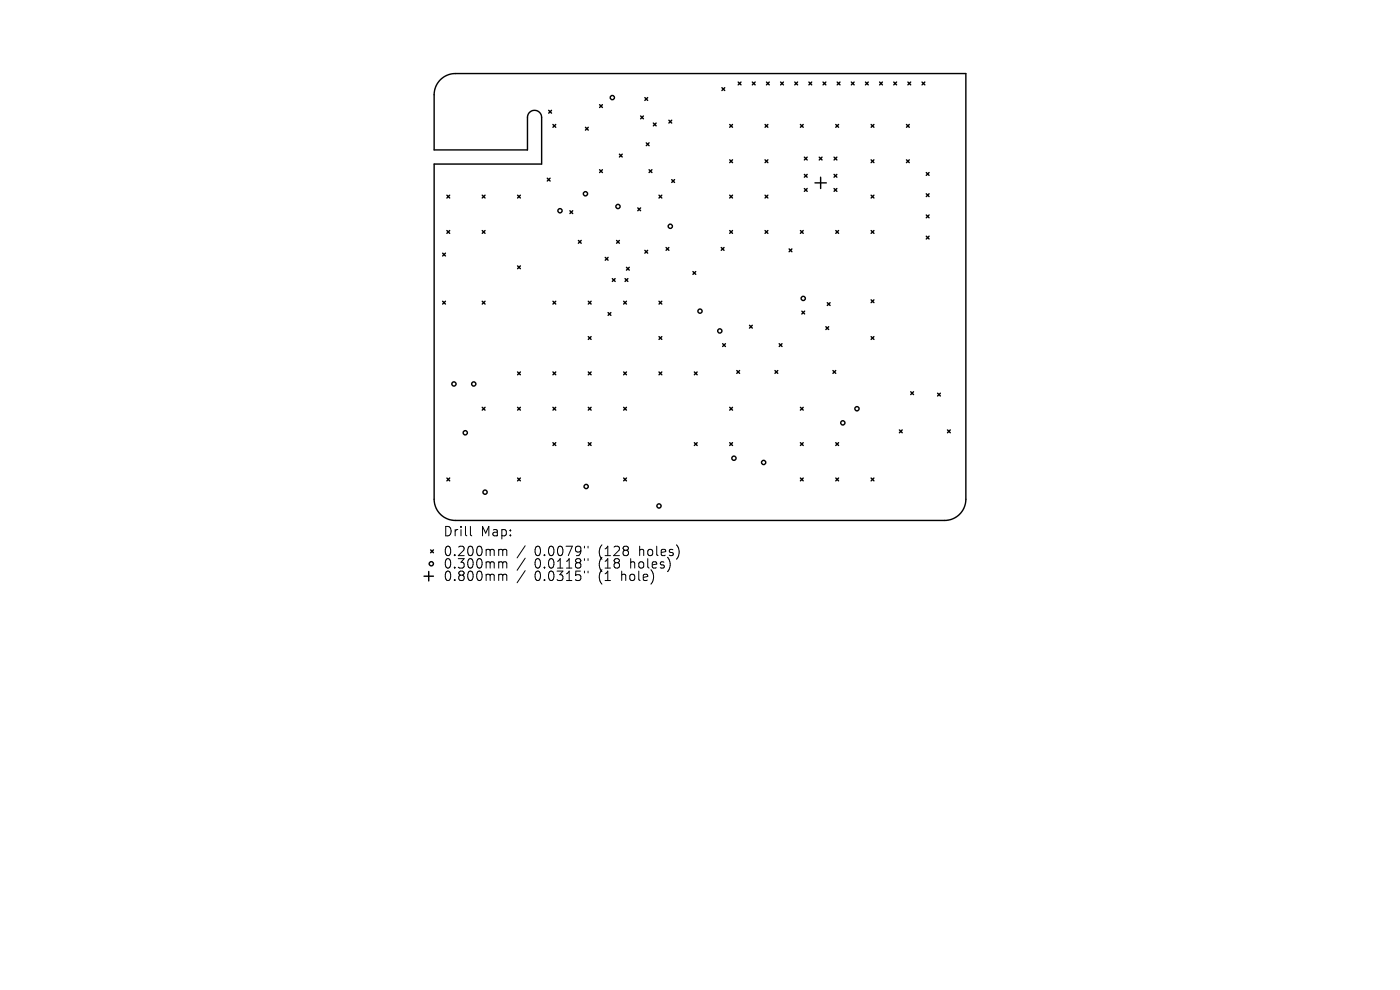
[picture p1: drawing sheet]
<svg xmlns="http://www.w3.org/2000/svg" width="297mm" height="210mm" viewBox="0 0 297 210" stroke-linecap="round" stroke-linejoin="round" font-family="sans-serif">
<defs><g id="words">
<g font-size="2.8">
<text x="94" y="114.1">Drill</text>
<text x="94" y="118.3">0.200mm</text>
<text x="102" y="114.1">Map:</text>
<text x="113.4" y="118.3">0.0079&quot;</text>
<text x="127.1" y="118.3">(128</text>
<text x="135.9" y="118.3">holes)</text>
<text x="94" y="120.9">0.300mm</text>
<text x="94" y="123.5">0.800mm</text>
<text x="113.4" y="120.9">0.0118&quot;</text>
<text x="113.4" y="123.5">0.0315&quot;</text>
<text x="127.1" y="120.9">(18</text>
<text x="127.1" y="123.5">(1</text>
<text x="132.1" y="123.5">hole)</text>
<text x="134" y="120.9">holes)</text>
</g>
</g></defs>
<g fill="none" stroke="#000" stroke-width=".3">
<path d="M93.4 16.9a4.5 4.5 0 0 1 3.2-1.3h108.3v90.3a4.5 4.5 0 0 1-4.5 4.5h-103.8a4.5 4.5 0 0 1-4.5-4.5v-71.1h22.8v-9.9a1.5 1.5 0 0 0-1.5-1.5 1.5 1.5 0 0 0-1.5 1.5v6.9h-19.8v-11.7a4.5 4.5 0 0 1 1.3-3.2zM153.2 18.6l.6 .6M153.8 18.6l-.6 .6M156.6 17.4l.6 .6M157.2 17.4l-.6 .6M159.6 17.4l.6 .6M160.2 17.4l-.6 .6M162.6 17.4l.6 .6M163.2 17.4l-.6 .6M165.6 17.4l.6 .6M166.2 17.4l-.6 .6M168.6 17.4l.6 .6"/>
<path d="M169.2 17.4l-.6 .6M171.6 17.4l.6 .6M172.2 17.4l-.6 .6M174.6 17.4l.6 .6M175.2 17.4l-.6 .6M177.6 17.4l.6 .6M178.2 17.4l-.6 .6M180.6 17.4l.6 .6M181.2 17.4l-.6 .6M183.6 17.4l.6 .6M184.2 17.4l-.6 .6M186.6 17.4l.6 .6"/>
<path d="M187.2 17.4l-.6 .6M189.6 17.4l.6 .6M190.2 17.4l-.6 .6M192.6 17.4l.6 .6M193.2 17.4l-.6 .6M195.6 17.4l.6 .6M196.2 17.4l-.6 .6M116.1 37.8l.6 .6M116.4 23.4l.6 .6M116.7 37.8l-.6 .6M117 23.4l-.6 .6M117.3 26.4l.6 .6"/>
<path d="M117.9 26.4l-.6 .6M124.2 27l.6 .6M124.8 27l-.6 .6M127.2 22.2l.6 .6M127.2 36l.6 .6M127.8 22.2l-.6 .6M127.8 36l-.6 .6M131.4 32.7l.6 .6M132 32.7l-.6 .6M135.9 24.6l.6 .6M136.5 24.6l-.6 .6M136.8 20.7l.6 .6"/>
<path d="M137.1 30.3l.6 .6M137.4 20.7l-.6 .6M137.7 30.3l-.6 .6M137.7 36l.6 .6M138.3 36l-.6 .6M138.6 26.1l.6 .6M139.2 26.1l-.6 .6M141.9 25.5l.6 .6M142.5 25.5l-.6 .6M142.5 38.1l.6 .6M143.1 38.1l-.6 .6M154.8 26.4l.6 .6"/>
<path d="M154.8 33.9l.6 .6M155.4 33.9l-.6 .6M155.4 26.4l-.6 .6M162.3 33.9l.6 .6M162.3 26.4l.6 .6M162.9 33.9l-.6 .6M162.9 26.4l-.6 .6M169.8 26.4l.6 .6M170.4 26.4l-.6 .6M170.6 33.3l.6 .6M170.6 37l.6 .6M170.6 40l.6 .6"/>
<path d="M171.2 33.3l-.6 .6M171.2 37l-.6 .6M171.2 40l-.6 .6M172.9 38.8h2.4M173.8 33.3l.6 .6M174.1 37.6v2.4M174.4 33.3l-.6 .6M176.9 33.3l.6 .6M176.9 37l.6 .6M176.9 40l.6 .6M177.3 26.4l.6 .6M177.5 33.3l-.6 .6"/>
<path d="M177.5 37l-.6 .6M177.5 40l-.6 .6M177.9 26.4l-.6 .6M184.8 33.9l.6 .6M184.8 26.4l.6 .6M185.4 26.4l-.6 .6M185.4 33.9l-.6 .6M192.3 33.9l.6 .6M192.3 26.4l.6 .6M192.9 26.4l-.6 .6M192.9 33.9l-.6 .6M196.5 36.6l.6 .6"/>
<path d="M197.1 36.6l-.6 .6M93.9 53.7l.6 .6M94.5 53.7l-.6 .6M94.8 41.4l.6 .6M94.8 48.9l.6 .6M95.4 41.4l-.6 .6M95.4 48.9l-.6 .6M102.3 48.9l.6 .6M102.3 41.4l.6 .6M102.9 41.4l-.6 .6M102.9 48.9l-.6 .6M109.8 56.4l.6 .6"/>
<path d="M109.8 41.4l.6 .6M110.4 41.4l-.6 .6M110.4 56.4l-.6 .6M120.9 44.7l.6 .6M121.5 44.7l-.6 .6M122.7 51l.6 .6M123.3 51l-.6 .6M128.4 54.6l.6 .6M129 54.6l-.6 .6M129.9 59.1l.6 .6M130.5 59.1l-.6 .6M130.8 51l.6 .6"/>
<path d="M131.4 51l-.6 .6M132.6 59.1l.6 .6M132.9 56.7l.6 .6M133.2 59.1l-.6 .6M133.5 56.7l-.6 .6M135.3 44.1l.6 .6M135.9 44.1l-.6 .6M136.8 53.1l.6 .6M137.4 53.1l-.6 .6M139.8 41.4l.6 .6M140.4 41.4l-.6 .6M141.3 52.5l.6 .6"/>
<path d="M141.9 52.5l-.6 .6M147 57.6l.6 .6M147.6 57.6l-.6 .6M153 52.5l.6 .6M153.6 52.5l-.6 .6M154.8 41.4l.6 .6M154.8 48.9l.6 .6M155.4 41.4l-.6 .6M155.4 48.9l-.6 .6M162.3 41.4l.6 .6M162.3 48.9l.6 .6M162.9 48.9l-.6 .6"/>
<path d="M162.9 41.4l-.6 .6M167.4 52.8l.6 .6M168 52.8l-.6 .6M169.8 48.9l.6 .6M170.4 48.9l-.6 .6M177.3 48.9l.6 .6M177.9 48.9l-.6 .6M184.8 48.9l.6 .6M184.8 41.4l.6 .6M185.4 48.9l-.6 .6M185.4 41.4l-.6 .6M196.5 41.1l.6 .6"/>
<path d="M196.5 45.6l.6 .6M196.5 50.1l.6 .6M197.1 41.1l-.6 .6M197.1 45.6l-.6 .6M197.1 50.1l-.6 .6M93.9 63.9l.6 .6M94.5 63.9l-.6 .6M102.3 63.9l.6 .6M102.9 63.9l-.6 .6M109.8 78.9l.6 .6M110.4 78.9l-.6 .6M117.3 63.9l.6 .6"/>
<path d="M117.3 78.9l.6 .6M117.9 78.9l-.6 .6M117.9 63.9l-.6 .6M124.8 63.9l.6 .6M124.8 71.4l.6 .6M124.8 78.9l.6 .6M125.4 71.4l-.6 .6M125.4 63.9l-.6 .6M125.4 78.9l-.6 .6M129 66.3l.6 .6M129.6 66.3l-.6 .6M132.3 78.9l.6 .6"/>
<path d="M132.3 63.9l.6 .6M132.9 63.9l-.6 .6M132.9 78.9l-.6 .6M139.8 78.9l.6 .6M139.8 71.4l.6 .6M139.8 63.9l.6 .6M140.4 71.4l-.6 .6M140.4 63.9l-.6 .6M140.4 78.9l-.6 .6M147.3 78.9l.6 .6M147.9 78.9l-.6 .6M153.3 72.9l.6 .6"/>
<path d="M153.9 72.9l-.6 .6M156.3 78.6l.6 .6M156.9 78.6l-.6 .6M159 69l.6 .6M159.6 69l-.6 .6M164.4 78.6l.6 .6M165 78.6l-.6 .6M165.3 72.9l.6 .6M165.9 72.9l-.6 .6M170.1 66l.6 .6M170.7 66l-.6 .6M175.2 69.3l.6 .6"/>
<path d="M175.5 64.2l.6 .6M175.8 69.3l-.6 .6M176.1 64.2l-.6 .6M176.7 78.6l.6 .6M177.3 78.6l-.6 .6M184.8 63.6l.6 .6M184.8 71.4l.6 .6M185.4 71.4l-.6 .6M185.4 63.6l-.6 .6M102.3 86.4l.6 .6M102.9 86.4l-.6 .6M109.8 86.4l.6 .6"/>
<path d="M110.4 86.4l-.6 .6M117.3 86.4l.6 .6M117.3 93.9l.6 .6M117.9 93.9l-.6 .6M117.9 86.4l-.6 .6M124.8 93.9l.6 .6M124.8 86.4l.6 .6M125.4 86.4l-.6 .6M125.4 93.9l-.6 .6M132.3 86.4l.6 .6M132.9 86.4l-.6 .6M147.3 93.9l.6 .6"/>
<path d="M147.9 93.9l-.6 .6M154.8 86.4l.6 .6M154.8 93.9l.6 .6M155.4 86.4l-.6 .6M155.4 93.9l-.6 .6M169.8 86.4l.6 .6M169.8 93.9l.6 .6M170.4 86.4l-.6 .6M170.4 93.9l-.6 .6M177.3 93.9l.6 .6M177.9 93.9l-.6 .6M190.8 91.2l.6 .6"/>
<path d="M191.4 91.2l-.6 .6M193.2 83.1l.6 .6M193.8 83.1l-.6 .6M198.9 83.4l.6 .6M199.5 83.4l-.6 .6M201 91.2l.6 .6M201.6 91.2l-.6 .6M91.4 116.7l.6 .6M92 116.7l-.6 .6M94.8 101.4l.6 .6M95.4 101.4l-.6 .6M109.8 101.4l.6 .6"/>
<path d="M110.4 101.4l-.6 .6M132.3 101.4l.6 .6M132.9 101.4l-.6 .6M169.8 101.4l.6 .6M170.4 101.4l-.6 .6M177.3 101.4l.6 .6M177.9 101.4l-.6 .6M184.8 101.4l.6 .6M185.4 101.4l-.6 .6M90 122.2h2M91 121.2v2"/>
<circle cx="129.9" cy="20.7" r=".45"/>
<circle cx="118.8" cy="44.7" r=".45"/>
<circle cx="124.2" cy="41.1" r=".45"/>
<circle cx="131.1" cy="43.8" r=".45"/>
<circle cx="142.2" cy="48" r=".45"/>
<circle cx="148.5" cy="66" r=".45"/>
<circle cx="152.7" cy="70.2" r=".45"/>
<circle cx="170.4" cy="63.3" r=".45"/>
<circle cx="96.3" cy="81.5" r=".45"/>
<circle cx="98.7" cy="91.8" r=".45"/>
<circle cx="100.5" cy="81.5" r=".45"/>
<circle cx="155.7" cy="97.2" r=".45"/>
<circle cx="162" cy="98.1" r=".45"/>
<circle cx="178.8" cy="89.7" r=".45"/>
<circle cx="181.8" cy="86.7" r=".45"/>
<circle cx="91.5" cy="119.6" r=".45"/>
<circle cx="102.9" cy="104.4" r=".45"/>
<circle cx="124.4" cy="103.2" r=".45"/>
<circle cx="139.8" cy="107.3" r=".45"/>
</g>
<g fill="none" stroke="#000" stroke-width=".21">
<path d="M99.8 111.7v1.7l.3 .3M106.1 116.5l.5 .1 .1 .2M106.1 119.2l.5 .1 .1 .2M106.7 116.8l.2-.3 .5 .1 .1 1.3M106.7 116.8v1.1M106.7 119.5v1M106.7 119.5l.2-.3 .5 .1 .1 1.2M111.4 115.8l-1.7 2.5M111.4 118.4l-1.7 2.6M124 115.9v.3M124 118.5v.4M124.7 115.9v.3"/>
<path d="M124.7 118.5v.4M106.1 121.8h.3l.3 .3M106.7 122.1v1M106.7 122.1l.2-.3 .5 .1 .1 1.2M111.4 121.1l-1.7 2.5M124 121.1v.4M124.7 121.1v.4"/>
</g>
<use href="#words"/>
</svg>
